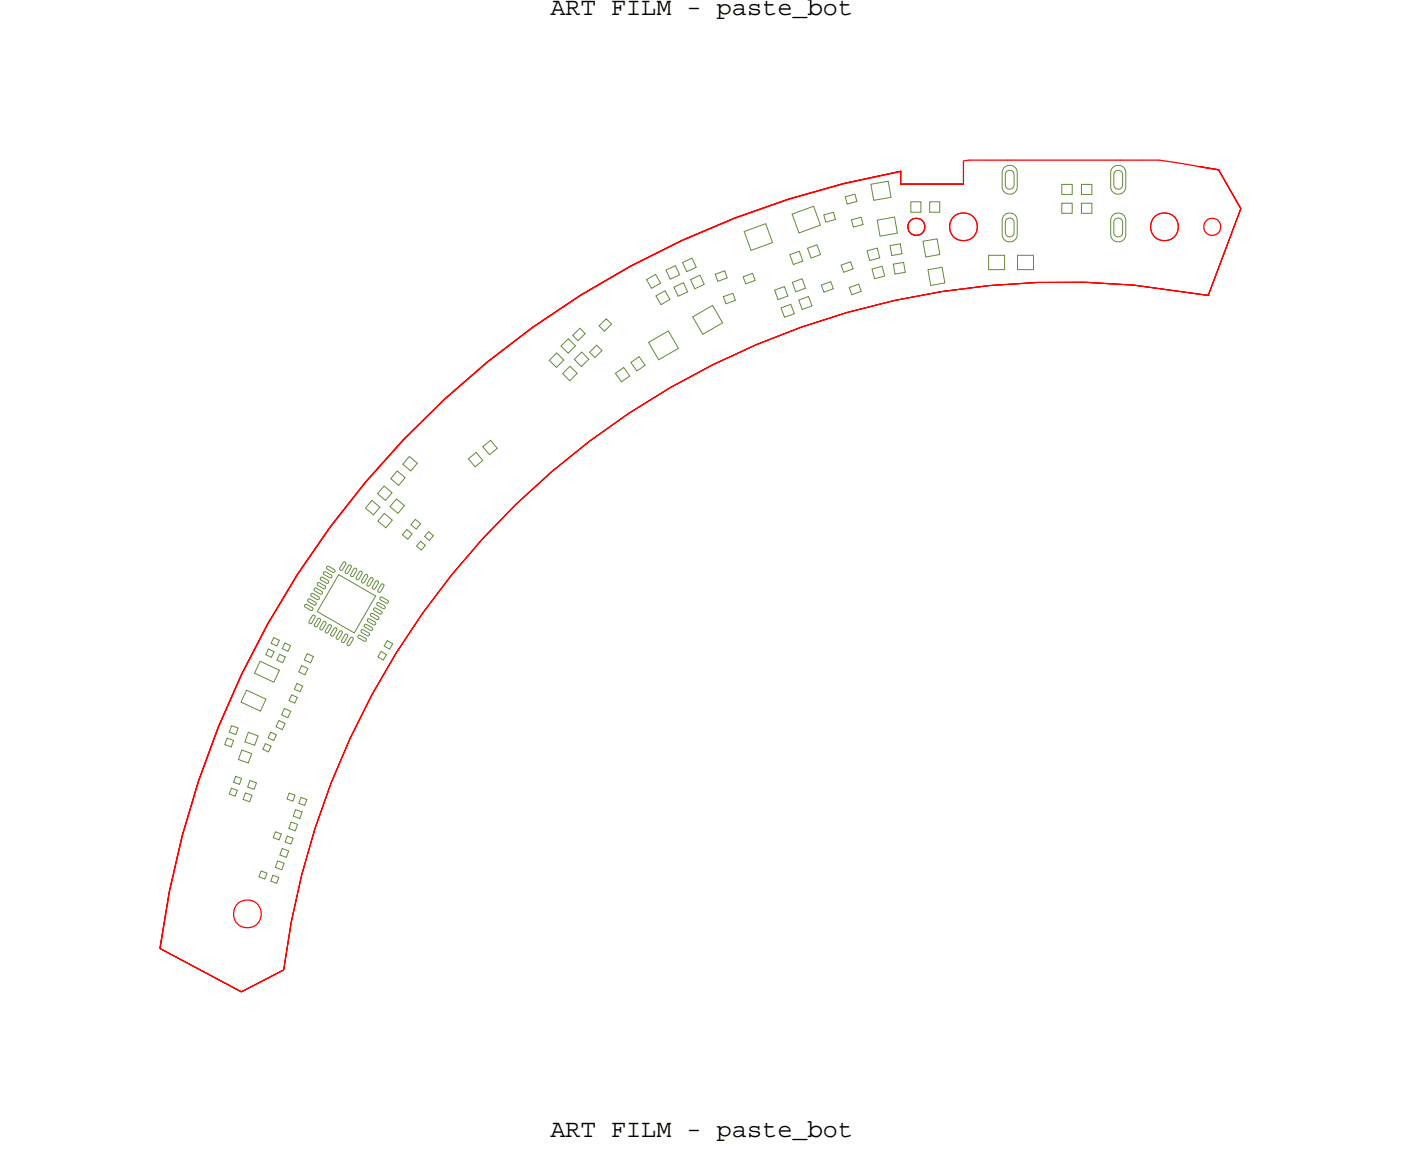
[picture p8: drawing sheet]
<svg xmlns="http://www.w3.org/2000/svg" width="112mm" height="92mm" viewBox="0 0 112 92" stroke-linecap="round" stroke-linejoin="round" font-family="sans-serif">
<defs><g id="words">
<g font-size="2">
<text x="43.8" y="1.2">ART FILM - paste_bot</text>
<text x="43.8" y="90.5">ART FILM - paste_bot</text>
</g>
</g></defs>
<!-- layer: Board Outline -->
<g fill="none" stroke="#f00" stroke-width=".1">
<path d="M71.7 14.7h5zM71.7 13.7v1zM71.7 13.7a72.6 72.6 0 0 0-58.9 61.8M76.7 12.8v1.9zM77.1 12.7h1.4zM77.1 12.7l-.3 .1M78.5 12.7h1.7zM80.2 12.7h9zM89.2 12.7h1.7zM90.9 12.7h1.4zM92.3 12.8l3.8 .6M96.1 13.4l1 .2"/>
<path d="M97 13.5l1.8 3.1zM98.8 16.6l-2.6 6.9zM96.2 23.5a62.6 62.6 0 0 0-73.6 53.7M12.8 75.5l6.4 3.5zM19.2 79l3.4-1.8z"/>
<circle cx="72.9" cy="18.1" r=".68"/>
<circle cx="76.7" cy="18.1" r="1.11"/>
<circle cx="92.7" cy="18.1" r="1.11"/>
<circle cx="96.5" cy="18.1" r=".68"/>
<circle cx="19.7" cy="72.8" r="1.11"/>
</g>
<g fill="none" stroke="#f00" stroke-width=".08">
<path d="M71.7 13.6h.1M71.7 13.6v1.1zM71.7 14.7h5zM71.7 13.7v1zM71.7 13.6a72.6 72.6 0 0 0-59 61.9M76.7 12.8v1.9zM95.5 13.3l1.5 .2M97 13.5h.1M97 13.5l1.8 3.1zM98 18.8l-1.8 4.7zM98.8 16.6l-.8 2.2zM96.2 23.5h.1"/>
<path d="M96.2 23.5a62.6 62.6 0 0 0-73.6 53.7M12.7 75.5h.1M12.8 75.5h.1M12.8 75.5l6.4 3.5zM19.2 79l3.4-1.8z"/>
<circle cx="72.9" cy="18.1" r=".68"/>
<circle cx="76.7" cy="18.1" r="1.11"/>
<circle cx="92.7" cy="18.1" r="1.11"/>
</g>
<!-- layer: Nets -->
<g fill="none" stroke="#638b3a" stroke-width=".08">
<path d="M59.2 18.4l1.7-.6 .6 1.5-1.7 .6zM63.1 17l1.7-.6 .5 1.5-1.7 .6zM64.3 19.8l.7-.3 .3 .8-.7 .2zM65.6 17.1l.7-.2 .2 .6-.8 .2zM67.3 15.7l.8-.2 .1 .5-.8 .2zM67.8 17.5l.7-.2 .2 .6-.8 .2zM69 20l.8-.2 .2 .7-.8 .2zM69.3 14.7l1.4-.3 .2 1.3-1.3 .3zM69.8 17.5l1.4-.2 .2 1.3-1.3 .2zM70.8 19.6l.9-.2 .1 .8-.8 .1zM72.5 16.1h.8v.8h-.8zM73.5 19.2l1.1-.2 .2 1.3-1.1 .2z"/>
<path d="M74 16.1h.8v.8h-.8zM79.9 13.4a.61 .61 0 0 1 .6-.2 .61 .61 0 0 1 .5 .6v1.1a.6 .6 0 0 1-.6 .6 .6 .6 0 0 1-.6-.6v-1.1zM79.9 17.2a.61 .61 0 0 1 .6-.2 .61 .61 0 0 1 .5 .6v1.1a.6 .6 0 0 1-.6 .6 .6 .6 0 0 1-.6-.6v-1.1zM80.1 13.6h.3h.2l.1 .3v.8l-.1 .3-.2 .1-.3-.1-.1-.3v-.8zM80.1 17.4h.3h.2l.1 .3v.8l-.1 .3-.2 .1-.3-.1-.1-.3v-.8zM84.5 16.2h.9v.8h-.9zM84.5 14.7h.9v.8h-.9zM86.1 16.2h.8v.8h-.8zM86.1 14.7h.8v.8h-.8zM88.5 13.4a.61 .61 0 0 1 .7-.2 .61 .61 0 0 1 .4 .6v1.1a.6 .6 0 0 1-.6 .6 .6 .6 0 0 1-.6-.6v-1.1zM88.5 17.2a.61 .61 0 0 1 .7-.2 .61 .61 0 0 1 .4 .6v1.1a.6 .6 0 0 1-.6 .6 .6 .6 0 0 1-.6-.6v-1.1zM88.8 13.6h.2h.3l.1 .3v.8l-.1 .3-.3 .1-.2-.1-.1-.3v-.8z"/>
<path d="M88.8 17.4h.2h.3l.1 .3v.8l-.1 .3-.3 .1-.2-.1-.1-.3v-.8zM29.6 39.8l.6 .6-.5 .6-.6-.5zM30.6 38.7l.6 .5-.5 .6-.6-.5zM31.6 39.7l.6 .6-.5 .6-.7-.6zM31.6 37.5l.7 .5-.6 .6-.6-.5zM32.6 36.3l.6 .6-.5 .6-.6-.5zM37.3 36.5l.6-.5 .5 .7-.6 .5zM38.4 35.6l.6-.5 .6 .6-.6 .5zM43.7 28.7l.6-.6 .6 .6-.6 .6zM44.7 27.6l.5-.6 .6 .5-.6 .6zM44.8 29.7l.6-.5 .5 .5-.5 .6zM45.6 26.7l.6-.6 .4 .5-.6 .5z"/>
<path d="M45.7 28.6l.6-.6 .6 .6-.6 .6zM46.9 28l.6-.5 .4 .4-.5 .6zM47.7 25.9l.6-.5 .4 .4-.6 .6zM49 29.7l.6-.4 .5 .6-.6 .5zM50.2 28.9l.7-.5 .5 .7-.7 .4zM51.5 22.3l.7-.5 .4 .7-.7 .5zM51.6 27.3l1.6-.9 .8 1.3-1.6 .9zM52.2 23.6l.7-.5 .4 .7-.7 .5zM53 21.5l.8-.3 .3 .7-.7 .3zM53.6 22.9l.8-.4 .3 .7-.7 .4zM54.3 20.9l.8-.3 .3 .7-.7 .3zM55 22.3l.7-.4 .4 .7-.8 .4z"/>
<path d="M55.1 25.2l1.6-.9 .8 1.4-1.6 .9zM56.9 21.8l.8-.2 .2 .5-.8 .3zM57.6 23.6l.7-.3 .2 .6-.7 .3zM59.2 22l.7-.2 .2 .5-.7 .3zM61.7 23.1l.7-.3 .3 .8-.8 .3zM62.2 24.5l.8-.3 .2 .8-.8 .3zM62.9 20.3l.7-.3 .3 .8-.7 .3zM63.1 22.5l.7-.3 .3 .7-.8 .3zM63.6 23.9l.8-.3 .2 .8-.7 .2zM65.4 22.7l.7-.3 .2 .6-.7 .3zM67 21.1l.7-.3 .2 .6-.7 .3zM67.6 22.9l.8-.3 .2 .6-.8 .3z"/>
<path d="M69.4 21.4l.8-.2 .2 .8-.8 .2zM71.1 21l.8-.1 .2 .8-.9 .1zM73.9 21.5l1.1-.2 .2 1.2-1.1 .2zM78.7 20.3h1.3v1.2h-1.3zM81 20.3h1.3v1.2h-1.3zM18.1 58.8l.5 .2-.2 .5-.5-.2zM18.4 57.8l.6 .2-.2 .5-.6-.2zM19.3 59.7l.7 .3-.2 .8-.8-.3zM19.6 54.9l1.6 .8-.5 .9-1.5-.7zM19.8 58.3l.7 .3-.2 .7-.8-.2zM20.7 52.6l1.5 .8-.4 .9-1.5-.7zM21.1 59.2l.5 .2-.2 .5-.5-.2z"/>
<path d="M21.4 51.7l.4 .2-.2 .4-.4-.2zM21.6 58.3l.4 .2-.2 .5-.5-.3zM21.8 50.8l.4 .2-.2 .4-.4-.2zM22.2 57.4l.5 .2-.2 .5-.5-.2zM22.3 52.1l.4 .2-.2 .5-.5-.2zM22.6 56.4l.5 .2-.2 .5-.5-.2zM22.7 51.2l.4 .2-.2 .5-.4-.3zM23.2 55.3l.5 .2-.2 .5-.5-.2zM23.6 54.4l.5 .2-.2 .5-.5-.2zM24 53l.5 .2-.2 .5-.5-.2zM24.3 48.1l.6 .3v.1v.1l-.6-.3-.1-.1zM24.5 52l.5 .3-.3 .5-.5-.3z"/>
<path d="M24.5 47.7l.6 .2 .1 .2-.1 .1-.5-.3-.1-.1zM24.8 47.3l.6 .2v.1v.1l-.6-.2-.1-.1zM24.9 49h.1h.1v.2l-.4 .5-.1-.1v-.1zM25 46.8l.6 .3 .1 .1-.1 .1-.5-.3-.1-.1zM25.3 49.3l.1-.1 .1 .1v.1l-.4 .5-.1-.1v-.1zM25.3 46.4l.6 .2v.2v.1l-.6-.3-.1-.1zM25.5 46l.6 .2 .1 .1-.1 .1-.5-.2-.1-.1zM25.7 49.5h.1h.1v.2l-.3 .5-.1-.1v-.1zM25.8 45.5l.6 .3v.1v.1l-.6-.3-.1-.1zM26 45.1l.6 .2 .1 .2-.1 .1-.5-.3-.1-.1zM26.2 49.8l.1-.1 .1 .1v.1l-.4 .5h-.1v-.2zM26.6 50h.1h.1v.2l-.4 .5-.1-.1v-.1z"/>
<path d="M27 45.7l2.9 1.7-1.7 3-2.9-1.7zM27 50.3l.1-.1 .1 .1v.1l-.3 .5h-.1v-.2zM27.3 44.8l.1-.1 .1 .1v.1l-.3 .5h-.1v-.2zM27.5 50.5h.1h.1v.2l-.4 .5-.1-.1v-.1zM27.7 45h.1h.2v.2l-.4 .5-.1-.1v-.1zM27.9 50.8l.1-.1 .1 .1v.1l-.4 .5-.1-.1v-.1zM28.2 45.3l.1-.1 .1 .1v.1l-.4 .5h-.1v-.2zM28.5 50.6l.6 .2 .1 .1-.1 .1-.6-.2v-.1zM28.6 45.5h.1h.1v.2l-.3 .5-.1-.1v-.1zM28.8 50.1l.6 .3v.1v.1l-.6-.2-.1-.2zM29 45.8l.1-.1 .2 .1v.1l-.4 .5h-.1v-.2zM29 49.7l.6 .3 .1 .1-.1 .1-.6-.3v-.1z"/>
<path d="M29.3 49.3l.6 .2v.1v.1l-.6-.2-.1-.1zM29.5 46h.1h.1v.2l-.4 .5-.1-.1v-.1zM29.5 48.8l.6 .3 .1 .1-.1 .1-.6-.2v-.1zM29.8 48.4l.6 .3v.1v.1l-.6-.3-.1-.1zM29.9 46.3l.1-.1 .1 .1v.1l-.3 .5h-.1v-.2zM30 48l.6 .2 .1 .1-.1 .1-.6-.2v-.1zM30.3 47.5l.6 .3v.1v.1l-.6-.2-.1-.1zM30.3 51.9l.5 .2-.3 .5-.4-.3zM30.3 46.5h.1h.2v.2l-.4 .5-.1-.1v-.1zM30.6 40.9l.6 .5-.5 .6-.6-.5zM30.8 51l.5 .3-.3 .4-.4-.3zM32.4 42.2l.4 .3-.3 .4-.5-.3z"/>
<path d="M33.1 41.4l.4 .3-.4 .4-.4-.3zM33.5 43.1l.4 .3-.4 .4-.3-.3zM34.1 42.3l.4 .3-.3 .4-.4-.3zM18.4 62.7l.5 .2-.2 .5-.4-.2zM18.8 61.8l.4 .2-.1 .5-.5-.2zM19.5 63.1l.6 .2-.2 .5-.5-.2zM19.9 62.1l.5 .2-.2 .5-.5-.1zM20.8 69.3l.5 .2-.2 .5-.5-.2zM21.7 69.7l.5 .2-.2 .4-.4-.1zM21.9 66.2l.5 .2-.2 .5-.4-.2zM22.1 68.5l.5 .2-.2 .5-.5-.1zM22.5 67.6l.5 .1-.2 .6-.5-.2z"/>
<path d="M22.9 66.6l.4 .1-.1 .5-.5-.2zM23 63.1l.5 .2-.2 .5-.5-.2zM23.2 65.4l.5 .2-.2 .6-.5-.2zM23.5 64.5l.6 .1-.2 .6-.6-.2zM24 63.5l.4 .2-.1 .4-.5-.1z"/>
</g>
<use href="#words"/>
</svg>
